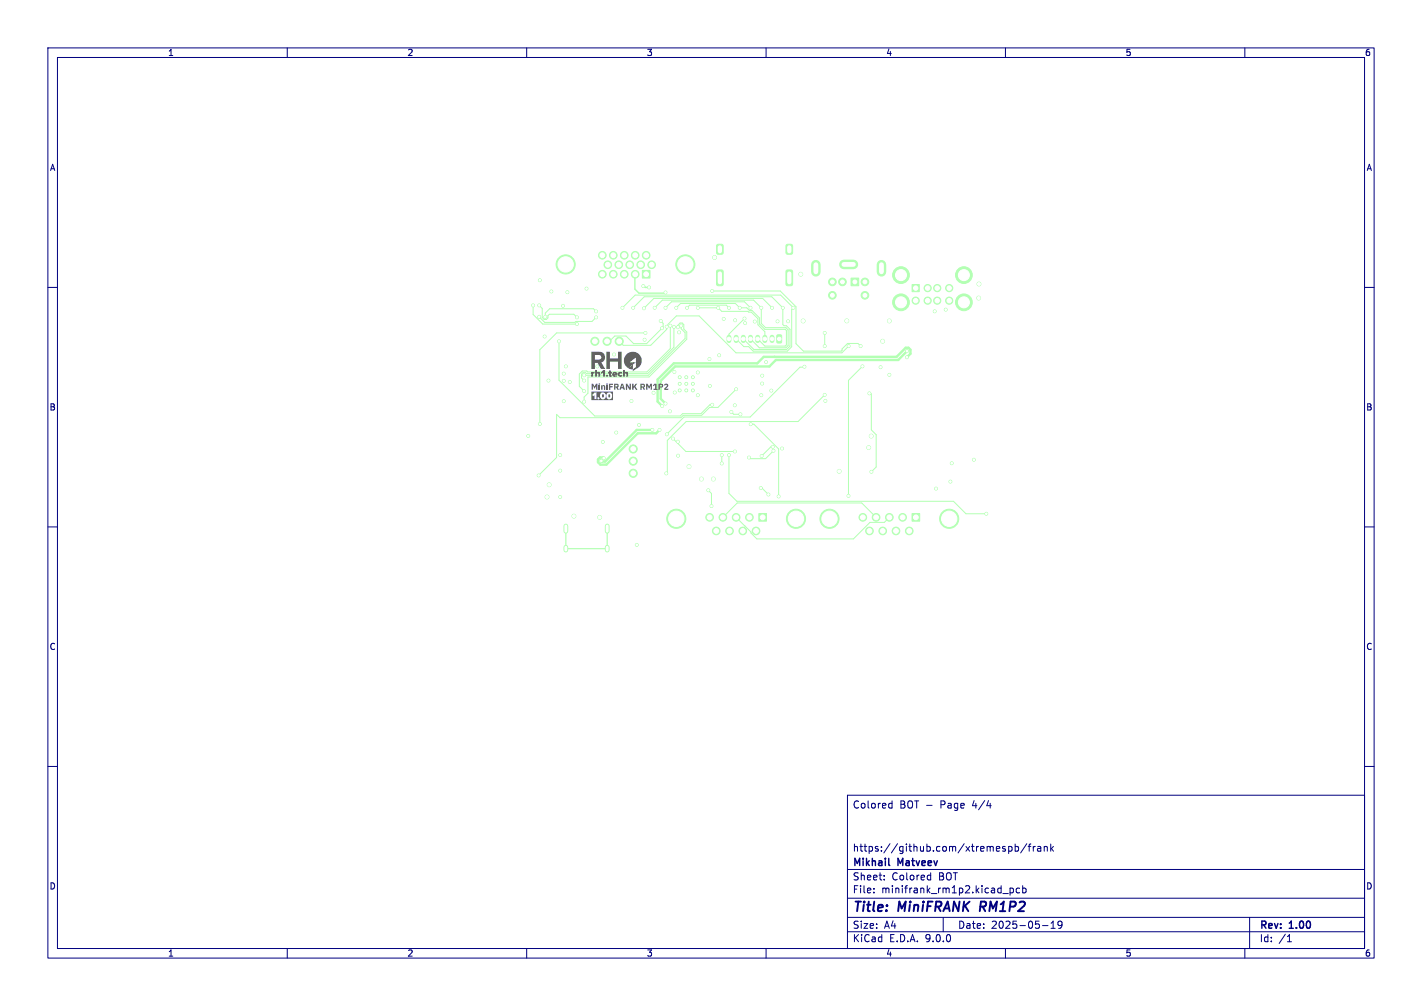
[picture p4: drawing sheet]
<svg xmlns="http://www.w3.org/2000/svg" width="297mm" height="210mm" viewBox="0 0 297 210" stroke-linecap="round" stroke-linejoin="round" font-family="sans-serif">
<defs><g id="words">
<g font-size="2.8" fill="#000080">
<text x="178" y="190.9">Title:</text>
<text x="187.7" y="190.9">MiniFRANK</text>
<text x="205.5" y="190.9">RM1P2</text>
</g>
<g font-size="2.1" fill="#000080">
<text x="178" y="169">Colored</text>
<text x="187.9" y="169">BOT -</text>
<text x="196.5" y="169">Page</text>
<text x="203.3" y="169">4/4</text>
<text x="178" y="178">https://github.com/xtremespb/frank</text>
<text x="178" y="184">Sheet:</text>
<text x="178" y="181.2">Mikhail</text>
<text x="186.2" y="184">Colored</text>
<text x="187.6" y="181.2">Matveev</text>
<text x="196.1" y="184">BOT</text>
<text x="178" y="186.7">File:</text>
<text x="184.1" y="186.7">minifrank_rm1p2.kicad_pcb</text>
<text x="178" y="196.9">KiCad</text>
<text x="178" y="194.1">Size:</text>
<text x="184.7" y="194.1">A4</text>
<text x="185.7" y="196.9">E.D.A.</text>
<text x="193.3" y="196.9">9.0.0</text>
<text x="200" y="194.1">Date:</text>
<text x="207" y="194.1">2025-05-19</text>
<text x="263" y="194.3">Rev:</text>
<text x="263" y="196.9">Id:</text>
<text x="267.1" y="196.9">/1</text>
<text x="269.4" y="194.3">1.00</text>
</g>
<g font-size="1.8" fill="#000080">
<text x="35" y="11.9">1</text>
<text x="85" y="11.9">2</text>
<text x="135" y="11.9">3</text>
<text x="185" y="11.9">4</text>
<text x="235" y="11.9">5</text>
<text x="285" y="11.9">6</text>
<text x="10.3" y="35.9">A</text>
<text x="285.4" y="35.9">A</text>
<text x="10.3" y="85.9">B</text>
<text x="285.3" y="85.9">B</text>
<text x="10.3" y="135.9">C</text>
<text x="285.3" y="135.9">C</text>
<text x="10.3" y="185.9">D</text>
<text x="285.3" y="185.9">D</text>
<text x="35" y="199.9">1</text>
<text x="85" y="199.9">2</text>
<text x="135" y="199.9">3</text>
<text x="185" y="199.9">4</text>
<text x="235" y="199.9">5</text>
<text x="285" y="199.9">6</text>
</g>
</g></defs>
<g fill="#b3ffb3" stroke="#b3ffb3" stroke-width=".21">
<path d="M190.5 107.2h1.6v1.6h-1.6z"/>
<path d="M134.2 56.5h1.6v1.6h-1.6z"/>
<path d="M162.3 70l.7-.1 .2 .1 .1 1.4-.2 .2h-.6l-.2-.1z"/>
<path d="M177.8 58.1h1.6v1.6h-1.6z"/>
<path d="M149.7 56.5l.2-.1h.8l.3 .2 .1 2.7-.3 .3h-.9l-.2-.2z"/>
<path d="M149.7 51.1l.3-.1h.8l.2 .1 .1 1.6-.2 .3-.9 .1-.3-.2z"/>
<path d="M164.2 51.1l.3-.1h.8l.2 .1 .1 1.6-.2 .3-.9 .1-.3-.2z"/>
<path d="M164.2 56.5l.2-.1h.8l.3 .2 .1 2.7-.3 .3h-.9l-.2-.2z"/>
<path d="M190.5 59.4h1.5v1.5h-1.5z"/>
<path d="M158.5 107.2h1.6v1.6h-1.6z"/>
<circle cx="132.3" cy="93.7" r=".85"/>
<circle cx="132.3" cy="96.3" r=".85"/>
<circle cx="132.3" cy="98.8" r=".85"/>
<circle cx="188.5" cy="108" r=".8"/>
<circle cx="185.8" cy="108" r=".8"/>
<circle cx="183" cy="108" r=".8"/>
<circle cx="180.2" cy="108" r=".8"/>
<circle cx="189.9" cy="110.8" r=".8"/>
<circle cx="187.1" cy="110.8" r=".8"/>
<circle cx="198.3" cy="108.3" r="2"/>
<circle cx="184.4" cy="110.8" r=".8"/>
<circle cx="173.3" cy="108.3" r="2"/>
<circle cx="181.6" cy="110.8" r=".8"/>
<circle cx="118.1" cy="55.2" r="2"/>
<circle cx="143.1" cy="55.2" r="2"/>
<circle cx="132.7" cy="57.2" r=".8"/>
<circle cx="130.4" cy="57.2" r=".8"/>
<circle cx="128.1" cy="57.2" r=".8"/>
<circle cx="125.8" cy="57.2" r=".8"/>
<circle cx="136.1" cy="55.3" r=".8"/>
<circle cx="133.8" cy="55.3" r=".8"/>
<circle cx="131.5" cy="55.3" r=".8"/>
<circle cx="129.2" cy="55.3" r=".8"/>
<circle cx="126.9" cy="55.3" r=".8"/>
<circle cx="135" cy="53.3" r=".8"/>
<circle cx="132.7" cy="53.3" r=".8"/>
<circle cx="130.4" cy="53.3" r=".8"/>
<circle cx="128.1" cy="53.3" r=".8"/>
<circle cx="125.8" cy="53.3" r=".8"/>
<circle cx="176" cy="58.8" r=".8"/>
<circle cx="180.7" cy="58.8" r=".8"/>
<circle cx="173.9" cy="58.8" r=".8"/>
<circle cx="180.7" cy="61.6" r=".8"/>
<circle cx="173.9" cy="61.6" r=".8"/>
<circle cx="193.8" cy="60.1" r=".75"/>
<circle cx="195.8" cy="60.1" r=".75"/>
<circle cx="198.3" cy="60.1" r=".75"/>
<circle cx="191.3" cy="62.8" r=".75"/>
<circle cx="193.8" cy="62.8" r=".75"/>
<circle cx="195.8" cy="62.8" r=".75"/>
<circle cx="198.3" cy="62.8" r=".75"/>
<circle cx="188.2" cy="57.4" r="1.75"/>
<circle cx="201.3" cy="57.4" r="1.75"/>
<circle cx="188.2" cy="63.1" r="1.75"/>
<circle cx="201.3" cy="63.1" r="1.75"/>
<circle cx="142" cy="78.7" r=".3"/>
<circle cx="143.3" cy="78.7" r=".3"/>
<circle cx="144.7" cy="78.7" r=".3"/>
<circle cx="142" cy="80.1" r=".3"/>
<circle cx="143.3" cy="80.1" r=".3"/>
<circle cx="144.7" cy="80.1" r=".3"/>
<circle cx="142" cy="81.5" r=".3"/>
<circle cx="143.3" cy="81.5" r=".3"/>
<circle cx="144.7" cy="81.5" r=".3"/>
<circle cx="124.3" cy="71.2" r=".85"/>
<circle cx="126.8" cy="71.2" r=".85"/>
<circle cx="129.3" cy="71.2" r=".85"/>
<circle cx="156.5" cy="108" r=".8"/>
<circle cx="153.8" cy="108" r=".8"/>
<circle cx="151" cy="108" r=".8"/>
<circle cx="148.2" cy="108" r=".8"/>
<circle cx="157.9" cy="110.8" r=".8"/>
<circle cx="155.1" cy="110.8" r=".8"/>
<circle cx="166.3" cy="108.3" r="2"/>
<circle cx="152.4" cy="110.8" r=".8"/>
<circle cx="141.3" cy="108.3" r="2"/>
<circle cx="149.6" cy="110.8" r=".8"/>
<circle cx="197.5" cy="64.6" r=".3"/>
<circle cx="118.2" cy="76.5" r=".3"/>
<circle cx="141.6" cy="95.1" r=".3"/>
<circle cx="161.1" cy="81.5" r=".3"/>
<circle cx="163.3" cy="93.6" r=".3"/>
<circle cx="157.6" cy="67.1" r=".3"/>
<circle cx="198.5" cy="100.5" r=".3"/>
<circle cx="162.4" cy="67.1" r=".3"/>
<circle cx="110.3" cy="91" r=".3"/>
<circle cx="195.2" cy="65" r=".3"/>
<circle cx="164.6" cy="67.1" r=".3"/>
<circle cx="117.8" cy="79.5" r=".3"/>
<circle cx="117.8" cy="83.8" r=".3"/>
<circle cx="117.8" cy="78" r=".3"/>
<circle cx="128.3" cy="74" r=".3"/>
<circle cx="172.4" cy="83.7" r=".3"/>
<circle cx="131.9" cy="83.7" r=".3"/>
<circle cx="141.8" cy="69.4" r=".3"/>
<circle cx="134.6" cy="70.9" r=".3"/>
<circle cx="155.6" cy="67.5" r=".3"/>
<circle cx="125.9" cy="92.3" r=".3"/>
<circle cx="153.5" cy="84.6" r=".3"/>
<circle cx="151.2" cy="66.6" r=".3"/>
<circle cx="153.5" cy="66.9" r=".3"/>
<circle cx="185.8" cy="78.3" r=".3"/>
<circle cx="148.2" cy="75" r=".3"/>
<circle cx="183.9" cy="76.7" r=".3"/>
<circle cx="117" cy="95" r=".3"/>
<circle cx="117.6" cy="63.8" r=".3"/>
<circle cx="128.7" cy="90.3" r=".3"/>
<circle cx="117" cy="98.3" r=".3"/>
<circle cx="133.5" cy="88.7" r=".3"/>
<circle cx="159.2" cy="80.1" r=".3"/>
<circle cx="112.8" cy="58.5" r=".3"/>
<circle cx="160" cy="75.6" r=".3"/>
<circle cx="140.9" cy="81.9" r=".3"/>
<circle cx="124.8" cy="76.5" r=".3"/>
<circle cx="195.5" cy="102" r=".3"/>
<circle cx="117" cy="103.7" r=".3"/>
<circle cx="159.2" cy="78.4" r=".3"/>
<circle cx="148.3" cy="80.6" r=".3"/>
<circle cx="159" cy="82.5" r=".3"/>
<circle cx="145.8" cy="82.5" r=".3"/>
<circle cx="114.6" cy="79.4" r=".3"/>
<circle cx="203.4" cy="96" r=".3"/>
<circle cx="133" cy="113.8" r=".3"/>
<circle cx="115.2" cy="60.8" r=".3"/>
<circle cx="139.9" cy="85.9" r=".3"/>
<circle cx="150.2" cy="74.2" r=".3"/>
<circle cx="198.8" cy="96.7" r=".3"/>
<circle cx="113.8" cy="70.3" r=".3"/>
<circle cx="145.8" cy="77.7" r=".3"/>
<circle cx="122.5" cy="60.3" r=".3"/>
<circle cx="119" cy="79.7" r=".3"/>
<circle cx="136.5" cy="82" r=".3"/>
<circle cx="140.9" cy="77.6" r=".3"/>
<circle cx="118.5" cy="61" r=".3"/>
<circle cx="149.3" cy="53.7" r=".4"/>
<circle cx="114.7" cy="101.2" r=".4"/>
<circle cx="146.5" cy="100" r=".4"/>
<circle cx="167.8" cy="67" r=".4"/>
<circle cx="181.4" cy="93.4" r=".4"/>
<circle cx="204.5" cy="59.3" r=".4"/>
<circle cx="176.9" cy="67" r=".4"/>
<circle cx="184.4" cy="71.2" r=".4"/>
<circle cx="143.9" cy="97.4" r=".4"/>
<circle cx="204.4" cy="62.2" r=".4"/>
<circle cx="114.3" cy="103.8" r=".4"/>
<circle cx="175.3" cy="98.4" r=".4"/>
<circle cx="185.8" cy="67" r=".4"/>
<circle cx="182" cy="91" r=".4"/>
<circle cx="167.3" cy="57.3" r=".4"/>
<circle cx="149" cy="100" r=".4"/>
<circle cx="125.3" cy="108" r=".4"/>
<circle cx="119.9" cy="107.8" r=".4"/>
<circle cx="179.8" cy="72.3" r=".3"/>
<circle cx="138.3" cy="68.5" r=".3"/>
<circle cx="148.8" cy="60.7" r=".3"/>
<circle cx="138" cy="67" r=".3"/>
<circle cx="177.3" cy="72.3" r=".3"/>
<circle cx="139.3" cy="68.2" r=".3"/>
<circle cx="140" cy="68" r=".3"/>
<circle cx="122" cy="81.7" r=".3"/>
<circle cx="122" cy="79.4" r=".3"/>
<circle cx="140.8" cy="68.2" r=".3"/>
<circle cx="172.3" cy="69.5" r=".3"/>
<circle cx="172.3" cy="72.3" r=".3"/>
<circle cx="159" cy="64.3" r=".3"/>
<circle cx="136.7" cy="64.3" r=".3"/>
<circle cx="134.5" cy="64.4" r=".3"/>
<circle cx="161.3" cy="64.3" r=".3"/>
<circle cx="156.4" cy="95.5" r=".3"/>
<circle cx="161.5" cy="94.1" r=".3"/>
<circle cx="153.8" cy="81.3" r=".3"/>
<circle cx="112.5" cy="99.2" r=".3"/>
<circle cx="182" cy="98.5" r=".3"/>
<circle cx="181.6" cy="82.1" r=".3"/>
<circle cx="154.5" cy="64.3" r=".3"/>
<circle cx="141.2" cy="64.3" r=".3"/>
<circle cx="139" cy="64.3" r=".3"/>
<circle cx="155.5" cy="66.5" r=".3"/>
<circle cx="156.8" cy="64.3" r=".3"/>
<circle cx="163.5" cy="64.3" r=".3"/>
<circle cx="132.2" cy="64.3" r=".3"/>
<circle cx="130" cy="64.3" r=".3"/>
<circle cx="165.7" cy="64.3" r=".3"/>
<circle cx="206" cy="107.2" r=".3"/>
<circle cx="152.3" cy="95" r=".3"/>
<circle cx="150.8" cy="96.8" r=".3"/>
<circle cx="150.8" cy="95" r=".3"/>
<circle cx="148.8" cy="84.5" r=".3"/>
<circle cx="116.8" cy="71.3" r=".3"/>
<circle cx="140.6" cy="91.6" r=".3"/>
<circle cx="153.5" cy="94.3" r=".3"/>
<circle cx="141.6" cy="92.2" r=".3"/>
<circle cx="142.3" cy="68" r=".3"/>
<circle cx="122" cy="78.4" r=".3"/>
<circle cx="143.5" cy="64.3" r=".3"/>
<circle cx="152.3" cy="64.3" r=".3"/>
<circle cx="141.6" cy="68.3" r=".3"/>
<circle cx="122" cy="83.8" r=".3"/>
<circle cx="162.6" cy="103.6" r=".3"/>
<circle cx="156.8" cy="88.6" r=".3"/>
<circle cx="152.8" cy="86" r=".3"/>
<circle cx="154.6" cy="86.5" r=".3"/>
<circle cx="150" cy="64.3" r=".3"/>
<circle cx="145.8" cy="64.3" r=".3"/>
<circle cx="139" cy="61" r=".3"/>
<circle cx="139.2" cy="98.8" r=".3"/>
<circle cx="172.2" cy="82.4" r=".3"/>
<circle cx="158.9" cy="101.9" r=".3"/>
<circle cx="160.5" cy="103.2" r=".3"/>
<circle cx="180.1" cy="76.5" r=".3"/>
<circle cx="177.2" cy="103.5" r=".3"/>
<circle cx="148.6" cy="105.6" r=".3"/>
<circle cx="147.9" cy="102.3" r=".3"/>
<circle cx="134.4" cy="59.7" r=".3"/>
<circle cx="135.6" cy="60" r=".3"/>
<circle cx="112.8" cy="88.5" r=".3"/>
<circle cx="134.8" cy="69.5" r=".3"/>
<circle cx="189.4" cy="74.6" r=".3"/>
<circle cx="125.6" cy="96.2" r=".3"/>
<circle cx="138.3" cy="84.8" r=".3"/>
<circle cx="136.3" cy="89.8" r=".3"/>
<circle cx="189.5" cy="73.3" r=".3"/>
<circle cx="126.1" cy="95.6" r=".3"/>
<circle cx="137.8" cy="89.8" r=".3"/>
<circle cx="139" cy="84.3" r=".3"/>
<circle cx="168" cy="76.6" r=".3"/>
<circle cx="139.3" cy="90.7" r=".3"/>
<circle cx="112.6" cy="63.7" r=".3"/>
<circle cx="120.5" cy="66.3" r=".3"/>
<circle cx="124.5" cy="66.3" r=".3"/>
<circle cx="112.6" cy="66.1" r=".3"/>
<circle cx="111.3" cy="63.7" r=".3"/>
<circle cx="120.5" cy="67.7" r=".3"/>
<circle cx="113.9" cy="66.1" r=".3"/>
<circle cx="124.5" cy="65" r=".3"/>
<circle cx="159.1" cy="95.2" r=".3"/>
<circle cx="161.4" cy="93.3" r=".3"/>
</g>
<path d="M152.3 70.4v.7M153.8 70.4v.7M155.3 70.4v.7M156.8 70.4v.7M158.3 70.4v.7M159.8 70.4v.7M161.3 70.4v.7M118.2 109.8v1.1M118.2 114.2v.6M126.8 109.8v1.1M126.8 114.2v.6" fill="none" stroke="#b3ffb3" stroke-width="1"/>
<path d="M170.4 55.3v1.5M176.3 55.2h2M184.1 55.3v1.5" fill="none" stroke="#b3ffb3" stroke-width="2"/>
<g fill="none" stroke="#b3ffb3" stroke-width=".21">
<path d="M111.3 63.8v1.8l2.1 2.1h7.1M112.6 63.8l.7 .6v1.9l.4 .4h.4l.3-.3v-.5l.3-.3h5.2l.6 .7M112.6 66.1l1.2 1.2h6.3l.2-.2h3.3l.9-.8M112.6 66.1h.1M116.8 71.3v8.1l7.4 7.4h17.9l.5-.4h3.8l1.9-1.9h.5M124.5 65l-.5-.6h-9.2l-.9 1v.7M130 64.3l2.7-2.7h30.3l2.7 2.7-.3 .3v7.8l-1 .9h-7.1l-.9-.9h-1l-1.6-1.6M132.2 64.3l2.4-2.3h26.6l2.3 2.3v3.5l.3 .2h.5l.7 .8v3.4l-.7 .8h-6.8l-2.2-2.2M134.8 69.5h-18.5l-3.5 3.5v15.5M136.7 64.3l1.6-1.6h19.1l1.6 1.6v3.2l.9 .9h4.2l.5 .5v3.2l-.5 .5h-5.5l-1.8-1.8M138 67l.5 .5v.8l-3.4 3.4h-2.8l-1.5-1.6h-2.4l-1.1 1.2M139 64.3l1.3-1.3h15.2l1.3 1.3"/>
<path d="M139.3 68.2v.6l-3.4 3.3h-5.7l-.9-.8M139.5 67.8l1.8-1.9h4.7l7.7 7.8h22.1l1.5-1.4M140 68v4.8l-4.9 4.8h-12.3l-.2-.2h-1l-.6 .7v2.6l1 1M140.8 68.2v4.3l-5.5 5.5h-12.8l-.2-.2h-.5l-.3 .3v.8l.5 .6M140.8 68.2h.1M141.2 64.3l.9-.9h11.5l.9 .9h1.5l.5 .5h.6l1.6 1.6v1.3l1 1.1h4.3l.3 .2v3l-.3 .3h-4.2l-1.5-1.5M141.6 68.3l-.1-.3 .5-.6h.5l.3 .4v.9l.6 .6v1.5l-7.8 7.9h-12.8v3.4l-.8 .8v1M142.3 68v.6l.8 .9v1.2l-7.7 7.7h-13.4M143.5 64.3l.5-.6h7.7l.6 .6M145.8 64.3h4.2l.7 .7h5.5l.2 .2h.5l1.4 1.3v1.3l1.5 1.4v1.6M148.8 60.8h14.2l3.3 3.2v7.8l1.5 1.5h7.9l.2-.5 1.1-1.1h2.2l.6 .6M155.5 66.5l-3.2 3.3v1"/>
<path d="M161.3 64.3l-2-2h-22.7l-2.1 2.1M168 76.6l-.9 .1-10.4 10.4h-13.8l-3.6 3.5M172.3 69.5v2.8M180.1 76.5l-2.9 2.9v24.1M139.3 90.6v.1M140.6 91.6l.6 .6h.4v.4l1.7 1.7h10.2M150.8 95v1.8M152.3 95v8l1.6 1.6h45.3l2.6 2.7h4.2M152.8 86l.4 .5h1.4M153.8 81.3l-3.8 3.8h-1.8l-1.7 1.6h-3.8l-.5 .5h-25.3l-.6-.7v9l-3.8 3.8M156.8 88.6h.7l5.1 5.1v9.9M161.4 93.3h-.4l-1.9 1.9"/>
<path d="M161.5 94.1l-1.6 1.6h-3.2l-.3-.2M172.2 82.4l-5.5 5.6h-23.4l-3.9 3.9v6.7l-.2 .2M181.6 82.1l.4 .2v7.4l1 1.1v6.7l-1 1M147.9 102.3l.7 .7v2.6M151 108l3-3h26l3 3M153.8 108l3.1 3.1v.2l1.2 1.2h20.2l3.4-3.4h3l1.1-1.1M155.5 109.8h.1M158.9 101.9h.2l1.4 1.3"/>
</g>
<path d="M118.2 110.4v4.1h8.6v-4.1" fill="none" stroke="#b3ffb3" stroke-width=".25"/>
<path d="M132.6 57.3v3.1l.9 .8h5.4l.1-.1M134.4 59.7l.4 .3h.8" fill="none" stroke="#b3ffb3" stroke-width=".3"/>
<path d="M161.8 74.5h.1M189.4 74.6l.8-.8v-.8l-.5-.4h-.5l-1.9 1.9h-27.8l-1.3 1.3h-17.5l-3.3 3.4v4.6l.9 1M189.5 73.3l-1.9 1.8h-25.5l-1.4 1.4h-19.7l-3 3v3.8l1 1M136.3 89.8h-3.3l-6.6 6.5h-.7l-.1-.1M137.8 89.8l-.7 .7h-3.9l-6.5 6.5h-1.3l-.5-.5v-.6l.4-.4h.7l.1 .1" fill="none" stroke="#b3ffb3" stroke-width=".5"/>
<g fill="#fff" stroke="#fff" stroke-width=".21">
<circle cx="197.5" cy="64.6" r=".17"/>
<circle cx="118.2" cy="76.5" r=".17"/>
<circle cx="141.6" cy="95.1" r=".17"/>
<circle cx="161.1" cy="81.5" r=".18"/>
<circle cx="163.3" cy="93.6" r=".17"/>
<circle cx="157.6" cy="67.1" r=".18"/>
<circle cx="198.5" cy="100.5" r=".17"/>
<circle cx="162.4" cy="67.1" r=".17"/>
<circle cx="110.3" cy="91" r=".17"/>
<circle cx="195.2" cy="65" r=".17"/>
<circle cx="164.6" cy="67.1" r=".17"/>
<circle cx="117.8" cy="79.5" r=".18"/>
<circle cx="117.8" cy="83.7" r=".18"/>
<circle cx="117.8" cy="78" r=".18"/>
<circle cx="128.3" cy="74" r=".17"/>
<circle cx="172.4" cy="83.7" r=".17"/>
<circle cx="131.9" cy="83.7" r=".17"/>
<circle cx="141.8" cy="69.4" r=".17"/>
<circle cx="134.6" cy="70.9" r=".17"/>
<circle cx="155.6" cy="67.5" r=".18"/>
<circle cx="125.9" cy="92.3" r=".17"/>
<circle cx="153.5" cy="84.6" r=".17"/>
<circle cx="151.2" cy="66.6" r=".17"/>
<circle cx="153.5" cy="66.9" r=".17"/>
<circle cx="185.8" cy="78.3" r=".17"/>
<circle cx="148.2" cy="75" r=".18"/>
<circle cx="183.9" cy="76.7" r=".18"/>
<circle cx="117" cy="95" r=".17"/>
<circle cx="117.6" cy="63.8" r=".17"/>
<circle cx="128.7" cy="90.3" r=".17"/>
<circle cx="117" cy="98.2" r=".17"/>
<circle cx="133.5" cy="88.7" r=".17"/>
<circle cx="159.2" cy="80.1" r=".17"/>
<circle cx="112.8" cy="58.5" r=".17"/>
<circle cx="160" cy="75.6" r=".17"/>
<circle cx="140.9" cy="81.9" r=".17"/>
<circle cx="124.8" cy="76.5" r=".18"/>
<circle cx="195.5" cy="102" r=".17"/>
<circle cx="117" cy="103.8" r=".17"/>
<circle cx="159.2" cy="78.4" r=".18"/>
<circle cx="148.3" cy="80.6" r=".17"/>
<circle cx="159" cy="82.5" r=".17"/>
<circle cx="145.8" cy="82.5" r=".17"/>
<circle cx="114.6" cy="79.4" r=".17"/>
<circle cx="203.4" cy="96" r=".17"/>
<circle cx="133" cy="113.8" r=".17"/>
<circle cx="115.2" cy="60.8" r=".17"/>
<circle cx="139.9" cy="85.9" r=".18"/>
<circle cx="150.2" cy="74.2" r=".17"/>
<circle cx="198.8" cy="96.7" r=".18"/>
<circle cx="113.8" cy="70.3" r=".17"/>
<circle cx="145.8" cy="77.7" r=".18"/>
<circle cx="122.5" cy="60.3" r=".17"/>
<circle cx="119" cy="79.7" r=".18"/>
<circle cx="136.5" cy="82" r=".17"/>
<circle cx="140.9" cy="77.6" r=".17"/>
<circle cx="118.5" cy="61" r=".17"/>
<circle cx="149.3" cy="53.7" r=".3"/>
<circle cx="114.7" cy="101.2" r=".3"/>
<circle cx="146.5" cy="100" r=".3"/>
<circle cx="167.8" cy="67" r=".3"/>
<circle cx="181.4" cy="93.4" r=".3"/>
<circle cx="204.5" cy="59.3" r=".3"/>
<circle cx="176.9" cy="67" r=".3"/>
<circle cx="184.4" cy="71.2" r=".3"/>
<circle cx="143.9" cy="97.4" r=".3"/>
<circle cx="204.4" cy="62.2" r=".3"/>
<circle cx="114.3" cy="103.7" r=".3"/>
<circle cx="175.3" cy="98.4" r=".3"/>
<circle cx="185.8" cy="67" r=".3"/>
<circle cx="182" cy="91" r=".3"/>
<circle cx="167.3" cy="57.3" r=".3"/>
<circle cx="149" cy="100" r=".3"/>
<circle cx="125.3" cy="108" r=".3"/>
<circle cx="119.9" cy="107.8" r=".3"/>
<circle cx="179.8" cy="72.3" r=".17"/>
<circle cx="138.3" cy="68.5" r=".17"/>
<circle cx="148.8" cy="60.7" r=".17"/>
<circle cx="138" cy="67" r=".17"/>
<circle cx="177.3" cy="72.3" r=".17"/>
<circle cx="139.3" cy="68.2" r=".17"/>
<circle cx="140" cy="68" r=".17"/>
<circle cx="122" cy="81.7" r=".17"/>
<circle cx="122" cy="79.4" r=".17"/>
<circle cx="140.8" cy="68.2" r=".17"/>
<circle cx="172.3" cy="69.5" r=".17"/>
<circle cx="172.3" cy="72.3" r=".17"/>
<circle cx="159" cy="64.3" r=".17"/>
<circle cx="136.7" cy="64.3" r=".17"/>
<circle cx="134.5" cy="64.4" r=".17"/>
<circle cx="161.3" cy="64.3" r=".17"/>
<circle cx="156.4" cy="95.5" r=".18"/>
<circle cx="161.5" cy="94.1" r=".17"/>
<circle cx="153.8" cy="81.3" r=".17"/>
<circle cx="112.5" cy="99.2" r=".17"/>
<circle cx="182" cy="98.5" r=".18"/>
<circle cx="181.6" cy="82.1" r=".17"/>
<circle cx="154.5" cy="64.3" r=".18"/>
<circle cx="141.2" cy="64.3" r=".18"/>
<circle cx="139" cy="64.3" r=".17"/>
<circle cx="155.5" cy="66.5" r=".18"/>
<circle cx="156.8" cy="64.3" r=".17"/>
<circle cx="163.5" cy="64.3" r=".18"/>
<circle cx="132.2" cy="64.3" r=".17"/>
<circle cx="130" cy="64.3" r=".17"/>
<circle cx="165.7" cy="64.3" r=".17"/>
<circle cx="206" cy="107.2" r=".17"/>
<circle cx="152.3" cy="95" r=".17"/>
<circle cx="150.8" cy="96.8" r=".17"/>
<circle cx="150.8" cy="95" r=".17"/>
<circle cx="148.8" cy="84.5" r=".17"/>
<circle cx="116.8" cy="71.3" r=".17"/>
<circle cx="140.6" cy="91.6" r=".17"/>
<circle cx="153.5" cy="94.3" r=".18"/>
<circle cx="141.6" cy="92.2" r=".17"/>
<circle cx="142.3" cy="68" r=".17"/>
<circle cx="122" cy="78.4" r=".17"/>
<circle cx="143.5" cy="64.3" r=".17"/>
<circle cx="152.3" cy="64.3" r=".17"/>
<circle cx="141.6" cy="68.3" r=".17"/>
<circle cx="122" cy="83.8" r=".17"/>
<circle cx="162.6" cy="103.6" r=".17"/>
<circle cx="156.8" cy="88.6" r=".17"/>
<circle cx="152.8" cy="86" r=".17"/>
<circle cx="154.6" cy="86.5" r=".17"/>
<circle cx="150" cy="64.3" r=".17"/>
<circle cx="145.8" cy="64.3" r=".18"/>
<circle cx="139" cy="61" r=".17"/>
<circle cx="139.2" cy="98.8" r=".17"/>
<circle cx="172.2" cy="82.4" r=".17"/>
<circle cx="158.9" cy="101.9" r=".17"/>
<circle cx="160.5" cy="103.2" r=".18"/>
<circle cx="180.1" cy="76.5" r=".17"/>
<circle cx="177.2" cy="103.5" r=".17"/>
<circle cx="148.6" cy="105.6" r=".17"/>
<circle cx="147.9" cy="102.3" r=".18"/>
<circle cx="134.4" cy="59.7" r=".17"/>
<circle cx="135.6" cy="60" r=".18"/>
<circle cx="112.8" cy="88.5" r=".17"/>
<circle cx="134.8" cy="69.5" r=".17"/>
<circle cx="189.4" cy="74.6" r=".17"/>
<circle cx="125.6" cy="96.2" r=".17"/>
<circle cx="138.3" cy="84.8" r=".17"/>
<circle cx="136.3" cy="89.7" r=".18"/>
<circle cx="189.5" cy="73.3" r=".17"/>
<circle cx="126.1" cy="95.6" r=".18"/>
<circle cx="137.8" cy="89.7" r=".17"/>
<circle cx="139" cy="84.3" r=".17"/>
<circle cx="168" cy="76.6" r=".17"/>
<circle cx="139.3" cy="90.7" r=".17"/>
<circle cx="112.6" cy="63.7" r=".17"/>
<circle cx="120.5" cy="66.3" r=".17"/>
<circle cx="124.5" cy="66.3" r=".17"/>
<circle cx="112.6" cy="66.1" r=".17"/>
<circle cx="111.3" cy="63.7" r=".17"/>
<circle cx="120.5" cy="67.7" r=".17"/>
<circle cx="113.9" cy="66.1" r=".17"/>
<circle cx="124.5" cy="65" r=".17"/>
<circle cx="159.1" cy="95.2" r=".18"/>
<circle cx="161.4" cy="93.3" r=".17"/>
<circle cx="110.4" cy="93.3" r=".35"/>
<circle cx="110.4" cy="95" r=".35"/>
<circle cx="111.8" cy="53.2" r="1.35"/>
<circle cx="110.4" cy="100.1" r=".35"/>
<circle cx="110.4" cy="101.8" r=".35"/>
<circle cx="132.3" cy="93.7" r=".5"/>
<circle cx="132.3" cy="96.3" r=".5"/>
<circle cx="132.3" cy="98.8" r=".5"/>
<circle cx="191.3" cy="108" r=".5"/>
<circle cx="188.5" cy="108" r=".5"/>
<circle cx="185.8" cy="108" r=".5"/>
<circle cx="183" cy="108" r=".5"/>
<circle cx="180.2" cy="108" r=".5"/>
<circle cx="189.9" cy="110.8" r=".5"/>
<circle cx="187.1" cy="110.8" r=".5"/>
<circle cx="198.3" cy="108.3" r="1.6"/>
<circle cx="184.4" cy="110.8" r=".5"/>
<circle cx="173.3" cy="108.3" r="1.6"/>
<circle cx="181.6" cy="110.8" r=".5"/>
<circle cx="111.8" cy="112.8" r="1.35"/>
<circle cx="110.3" cy="76.5" r=".5"/>
<circle cx="110.3" cy="84.5" r=".5"/>
<circle cx="118.1" cy="55.2" r="1.6"/>
<circle cx="143.1" cy="55.2" r="1.6"/>
<circle cx="135" cy="57.2" r=".5"/>
<circle cx="132.7" cy="57.2" r=".5"/>
<circle cx="130.4" cy="57.2" r=".5"/>
<circle cx="128.1" cy="57.2" r=".5"/>
<circle cx="125.8" cy="57.2" r=".5"/>
<circle cx="136.1" cy="55.3" r=".5"/>
<circle cx="133.8" cy="55.3" r=".5"/>
<circle cx="131.5" cy="55.3" r=".5"/>
<circle cx="129.2" cy="55.3" r=".5"/>
<circle cx="126.9" cy="55.3" r=".5"/>
<circle cx="135" cy="53.3" r=".5"/>
<circle cx="132.7" cy="53.3" r=".5"/>
<circle cx="130.4" cy="53.3" r=".5"/>
<circle cx="128.1" cy="53.3" r=".5"/>
<circle cx="125.8" cy="53.3" r=".5"/>
<circle cx="162.8" cy="70.7" r=".36"/>
<circle cx="161.3" cy="70.7" r=".36"/>
<circle cx="159.8" cy="70.7" r=".36"/>
<circle cx="158.3" cy="70.7" r=".36"/>
<circle cx="156.8" cy="70.7" r=".36"/>
<circle cx="155.3" cy="70.7" r=".36"/>
<circle cx="153.8" cy="70.7" r=".36"/>
<circle cx="152.3" cy="70.7" r=".36"/>
<circle cx="178.6" cy="58.9" r=".4"/>
<circle cx="176" cy="58.9" r=".4"/>
<circle cx="180.7" cy="58.9" r=".4"/>
<circle cx="173.9" cy="58.9" r=".4"/>
<circle cx="180.7" cy="61.7" r=".4"/>
<circle cx="173.9" cy="61.7" r=".4"/>
<circle cx="125.4" cy="110.9" r=".32"/>
<circle cx="119.6" cy="110.9" r=".32"/>
<circle cx="191.3" cy="60.1" r=".46"/>
<circle cx="193.8" cy="60.1" r=".46"/>
<circle cx="195.8" cy="60.1" r=".46"/>
<circle cx="198.3" cy="60.1" r=".46"/>
<circle cx="191.3" cy="62.8" r=".46"/>
<circle cx="193.8" cy="62.8" r=".46"/>
<circle cx="195.8" cy="62.8" r=".46"/>
<circle cx="198.3" cy="62.8" r=".46"/>
<circle cx="188.2" cy="57.4" r="1.15"/>
<circle cx="201.3" cy="57.4" r="1.15"/>
<circle cx="188.2" cy="63.1" r="1.15"/>
<circle cx="201.3" cy="63.1" r="1.15"/>
<circle cx="206" cy="76.5" r=".8"/>
<circle cx="199" cy="76.5" r=".8"/>
<circle cx="142" cy="78.7" r=".12"/>
<circle cx="143.3" cy="78.7" r=".13"/>
<circle cx="144.7" cy="78.7" r=".12"/>
<circle cx="142" cy="80.1" r=".12"/>
<circle cx="143.3" cy="80.1" r=".13"/>
<circle cx="144.7" cy="80.1" r=".12"/>
<circle cx="142" cy="81.5" r=".12"/>
<circle cx="143.3" cy="81.5" r=".13"/>
<circle cx="144.7" cy="81.5" r=".12"/>
<circle cx="204.8" cy="53.2" r="1.35"/>
<circle cx="206" cy="86.5" r=".8"/>
<circle cx="199" cy="86.5" r=".8"/>
<circle cx="124.3" cy="71.2" r=".5"/>
<circle cx="126.8" cy="71.2" r=".5"/>
<circle cx="129.3" cy="71.2" r=".5"/>
<circle cx="159.3" cy="108" r=".5"/>
<circle cx="156.5" cy="108" r=".5"/>
<circle cx="153.8" cy="108" r=".5"/>
<circle cx="151" cy="108" r=".5"/>
<circle cx="148.2" cy="108" r=".5"/>
<circle cx="157.9" cy="110.8" r=".5"/>
<circle cx="155.1" cy="110.8" r=".5"/>
<circle cx="166.3" cy="108.3" r="1.6"/>
<circle cx="152.4" cy="110.8" r=".5"/>
<circle cx="141.3" cy="108.3" r="1.6"/>
<circle cx="149.6" cy="110.8" r=".5"/>
<circle cx="204.8" cy="112.8" r="1.35"/>
</g>
<path d="M170.4 55.3v1.5M176.3 55.2h2M184.1 55.3v1.5" fill="none" stroke="#fff" stroke-width="1"/>
<path d="M118.2 109.8v1.1M118.2 114.2v.6M126.8 109.8v1.1M126.8 114.2v.6" fill="none" stroke="#fff" stroke-width=".6"/>
<path d="M150.4 51.6v.8M150.4 57.1v1.8M164.9 51.6v.8M164.9 57.1v1.8" fill="none" stroke="#fff" stroke-width=".9"/>
<g fill="#626262">
<path d="M123.5 77.6h.4v.1l.3-.1v.4h-.3v.6h-.4z"/>
<path d="M124.3 77.2h.4v.5l.3-.1 .3 .1 .1 .9h-.4v-.6l-.2-.1-.1 .1v.6h-.4z"/>
<path d="M125.5 77.8l.5-.6h.4v1.4h-.4v-.8l-.3 .2z"/>
<path d="M127.2 77.3h.4v.3h.2v.4h-.2l.2 .6-.4 .1-.2-.2v-.5h-.2z"/>
<path d="M128 77.8a.54 .54 0 0 1 .9 .2l-.5-.1-.2 .1h.7v.2h-.6l.4 .1 .2 .2a.58 .58 0 0 1-.8 .1 .58 .58 0 0 1-.1-.8z"/>
<path d="M129.1 77.8a.6 .6 0 0 1 .9 0l-.2 .2a.2 .2 0 0 0-.3 0 .2 .2 0 0 0 0 .3 .2 .2 0 0 0 .3-.1l.2 .3a.56 .56 0 0 1-.8 .1 .56 .56 0 0 1-.1-.8z"/>
<path d="M130.1 77.2h.4v.5l.4-.1 .2 .1 .1 .9h-.4v-.6l-.1-.1-.2 .1v.6h-.4z"/>
<path d="M131.2 76.9l1-.8v1z"/>
<path d="M123.5 73.4l1.9 .1 .7 .3 .3 .8h-.8l-.1-.3-.3-.2h-.9v1h.9l.3-.2 .1-.3h.8l-.2 .7-.6 .4 .8 1.3h-.9l-.7-1.2h-.5v1.2h-.8z"/>
<path d="M126.6 73.4h.8v1.4h1.7v-1.4h.8v3.6h-.8v-1.5h-1.7v1.5h-.8z"/>
<path d="M130.9 74l.6-.5h.9l.8 .2 .6 .6a1.88 1.88 0 0 1-1.1 2.8l-.5 .4v-.4l.6-.5v-2l-1.3 1h.7l-1.2 .9 1.2-.9v.5l-1 .8-.6-.7-.3-.6v-.6z"/>
<path d="M132.2 75.6h.6l-.6 .5z"/>
<path d="M123.6 80.1h.3l.3 .6 .3-.6h.3v1.3h-.3v-.9l-.3 .7-.4-.7v.9h-.2z"/>
<path d="M125 80.4h.3v1h-.3z"/>
<path d="M125.6 80.4h.2v.2l.2-.2 .3 .1 .1 .9h-.3v-.7l-.1-.1-.2 .1v.7h-.2z"/>
<path d="M126.7 80.4h.2v1h-.2z"/>
<path d="M127.2 80.1h.8v.2h-.5v.3h.4v.3h-.4v.5h-.3z"/>
<path d="M128.3 80.1l.9 .1v.3l-.7-.2v.4l.7-.2-.2 .4 .3 .5h-.4l-.2-.5h-.2v.5h-.2z"/>
<path d="M129.8 80.1h.3l.3 .7h-.3l-.1-.4-.2 .4h.6l.1 .6h-.2l-.1-.3h-.5v.3h-.3z"/>
<path d="M130.7 80.1h.3l.5 .9v-.9h.3v1.3h-.3l-.5-.9v.9h-.3z"/>
<path d="M132 80.1h.3v.6l.5-.6h.3l-.4 .5 .4 .8h-.3l-.3-.6-.2 .6h-.3z"/>
<path d="M133.7 80.1l.9 .1 .1 .3-.7-.2v.4l.7-.2-.2 .4 .2 .5h-.3l-.2-.5h-.2v.5h-.3z"/>
<path d="M135 80.1h.3l.3 .6 .3-.6h.3v1.3h-.3v-.9l-.3 .7-.4-.7v.9h-.2z"/>
<path d="M136.7 80.1h.4v1.1h.3v.2h-.9v-.2h.3v-.9l-.3 .3-.1-.1z"/>
<path d="M137.5 80.1h.8l.2 .3-.7-.1v.4l.7-.2-.2 .4h-.5v.5h-.3z"/>
<path d="M138.8 80.2a.43 .43 0 0 1 .6 0 .43 .43 0 0 1 0 .6l-.4 .3h.6v.3h-.9v-.3l.6-.6-.2-.2-.2 .2-.2-.1z"/>
<path d="M127.1 82.3h.1a.35 .35 0 0 1 .2 .3 .35 .35 0 0 1-.2 .4l-.1-.2z"/>
<path d="M125.8 82.3a.35 .35 0 0 1 .3 .3 .35 .35 0 0 1-.2 .4l-.2-.2z"/>
<path d="M123.5 81.7h4.5v.9h-.1a.63 .63 0 0 0-.7-.7 .63 .63 0 0 0-.6 .7 .67 .67 0 0 0-.9-.6 .67 .67 0 0 0-.3 1.1h-.2a.22 .22 0 0 0-.3-.2 .22 .22 0 0 0 0 .4h-.3v-1.4h-.4l-.5 .6 .2 .2 .3-.2v.8l.8 .1 .2-.3h.3a.62 .62 0 0 0 .7 .2 .62 .62 0 0 0 .4-.7 .63 .63 0 0 0 .6 .8 .63 .63 0 0 0 .7-.8h.1v.9h-4.5z"/>
<circle cx="126.8" cy="78.4" r=".22"/>
<circle cx="125.2" cy="80.2" r=".16"/>
<circle cx="126.8" cy="80.2" r=".16"/>
</g>
<g fill="none" stroke="#000080" stroke-width=".21">
<path d="M10 10h277v190h-277zM12 12h273v186h-273zM60 10v2M110 10v2M160 10v2M210 10v2M260 10v2M10 60h2M285 60h2M10 110h2M285 110h2M10 160h2"/>
<path d="M177 166h108v32h-108zM185.9 167.7l.4 .1M186.3 167.2v1.5M186.3 168.6l-.4 .1M206.1 168.2h.9M210.7 176.8l.4-.1 .3 .3-.2 .6h-.5M212 176.8l.5-.1 .2 .3-.1 .6h-.6M212 176.2v1.5M214.5 176.1l-1.3 2M214.7 176.7h.6M215.3 176.2l-.3 .2v1.3M215.8 176.7v1"/>
<path d="M216.2 176.7l-.4 .3M216.7 176.8h.6l.1 .9M217.4 177.1h-.5l-.2 .2 .2 .4 .5-.1M218.1 176.8l.2-.1 .4 .1v.9M218.1 176.7v1M219.5 176.2v1.5M219.6 177.1l.4 .6M220 176.7l-.5 .6M285 160h2M60 198v2M110 198v2M160 198v2"/>
<path d="M177 194.5h108M177 191.5h108M177 187.5h108M177 181.5h108M182.5 186.3v.1M182.5 185.5v.1M184.7 183.6v.1M184.7 182.8v.1M194 182.7l.4 .1M194.4 182.2v1.5M194.4 183.6l-.4 .1M197 191.5v3"/>
<path d="M209.5 186.5h1.1M210 198v2M211 185.4v1.5M211 185.5l.4-.1 .3 .3-.2 .6h-.5M213 185.5l-.5-.1-.3 .3 .2 .6h.6M213.6 185.5l.4-.1 .3 .3-.1 .6h-.6M213.6 184.9v1.5M217.7 193.2h1.2M219.5 193.8h.9M219.5 192.7l.5-.4v1.5M221.8 192.9l-.3 .3h-.4l-.1-.3 .1-.5 .4-.1 .2 .1a.99 .99 0 0 1-.3 1.4h-.3M260 198v2"/>
<path d="M261 191.5v6.5M268.9 196.6h.8M269 195.5l.3-.4v1.5"/>
</g>
<path d="M204.9 188.2l-.3 2" fill="none" stroke="#000080" stroke-width=".4"/>
<path d="M185.6 180.5l.2 .2" fill="none" stroke="#000080" stroke-width=".3"/>
<use href="#words"/>
</svg>
